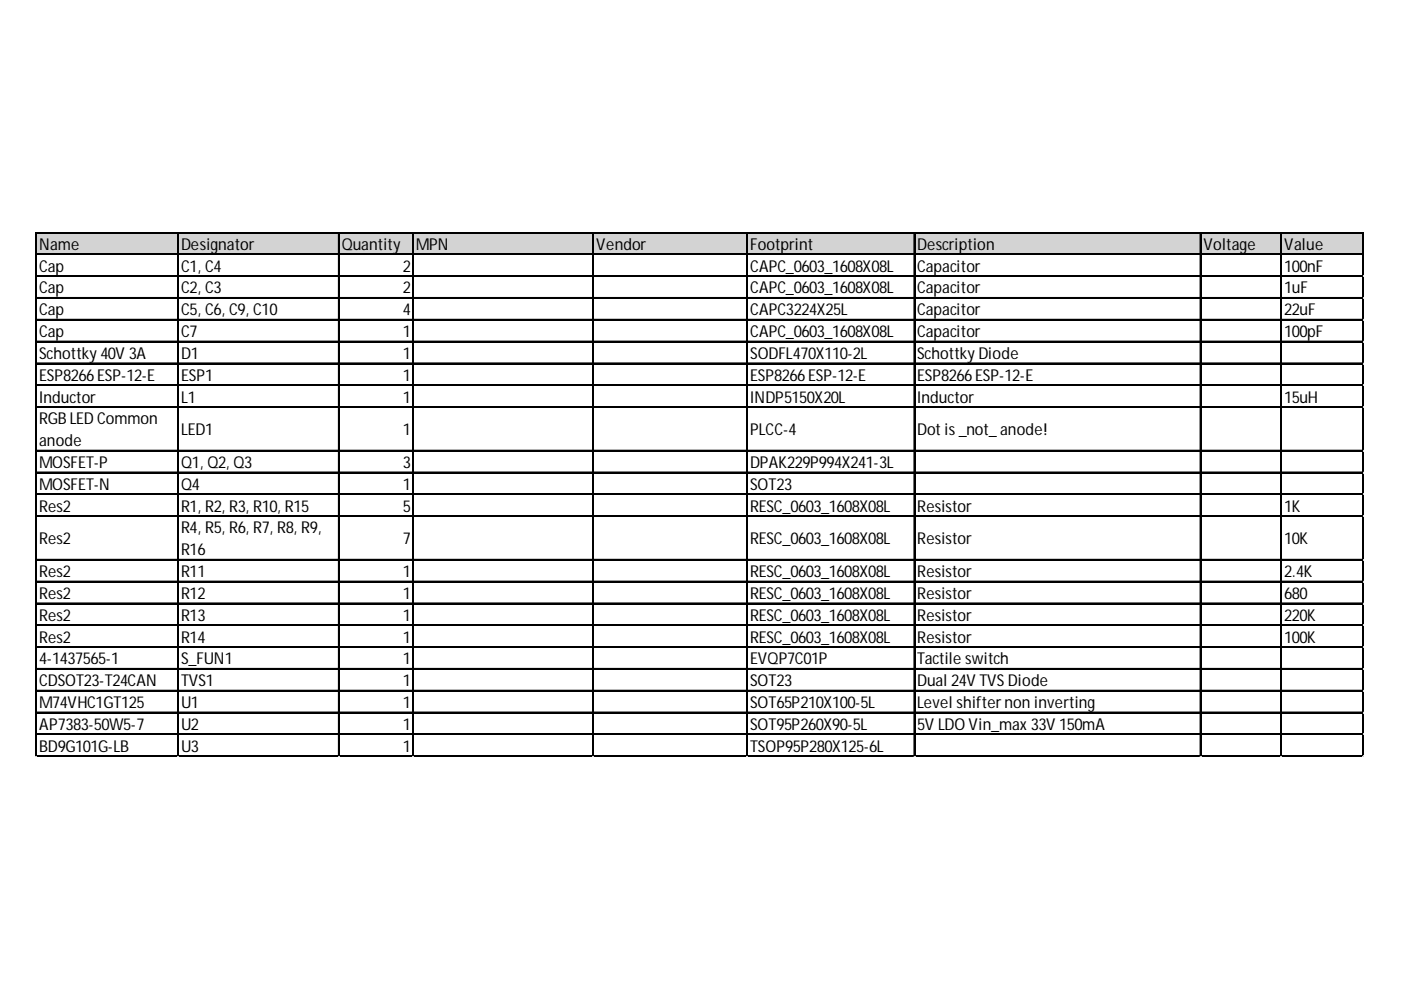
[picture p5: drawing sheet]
<svg xmlns="http://www.w3.org/2000/svg" width="297mm" height="210mm" viewBox="0 0 297 210" stroke-linecap="round" stroke-linejoin="round" font-family="sans-serif">
<defs><g id="words">
<g font-size="3.5">
<text x="8.3" y="53">Name</text>
<text x="38.4" y="53">Designator</text>
<text x="72.4" y="53">Quantity</text>
<text x="88.2" y="53">MPN</text>
<text x="126.4" y="53">Vendor</text>
<text x="159" y="53">Footprint</text>
<text x="194.5" y="53">Description</text>
<text x="255.1" y="53">Voltage</text>
<text x="272.3" y="53">Value</text>
<text x="8.3" y="57.6">Cap</text>
<text x="38.4" y="57.6">C1, C4</text>
<text x="85.4" y="57.6">2</text>
<text x="159" y="57.6">CAPC_0603_1608X08L</text>
<text x="194.5" y="57.6">Capacitor</text>
<text x="272.3" y="57.6">100nF</text>
<text x="8.3" y="62.2">Cap</text>
<text x="38.4" y="62.2">C2, C3</text>
<text x="85.4" y="62.2">2</text>
<text x="159" y="62.2">CAPC_0603_1608X08L</text>
<text x="194.5" y="62.2">Capacitor</text>
<text x="272.3" y="62.2">1uF</text>
<text x="8.3" y="66.8">Cap</text>
<text x="8.3" y="71.5">Cap</text>
<text x="38.4" y="66.8">C5, C6, C9, C10</text>
<text x="38.4" y="71.5">C7</text>
<text x="85.4" y="66.8">4</text>
<text x="85.4" y="71.5">1</text>
<text x="159" y="66.8">CAPC3224X25L</text>
<text x="159" y="71.5">CAPC_0603_1608X08L</text>
<text x="194.5" y="66.8">Capacitor</text>
<text x="194.5" y="71.5">Capacitor</text>
<text x="272.3" y="66.8">22uF</text>
<text x="272.3" y="71.5">100pF</text>
<text x="8.3" y="76.1">Schottky 40V 3A</text>
<text x="38.4" y="76.1">D1</text>
<text x="85.4" y="76.1">1</text>
<text x="159" y="76.1">SODFL470X110-2L</text>
<text x="194.5" y="76.1">Schottky Diode</text>
<text x="8.3" y="80.7">ESP8266ESP-12-E</text>
<text x="38.4" y="80.7">ESP1</text>
<text x="85.4" y="80.7">1</text>
<text x="159" y="80.7">ESP8266ESP-12-E</text>
<text x="194.5" y="80.7">ESP8266ESP-12-E</text>
<text x="8.3" y="85.3">Inductor</text>
<text x="8.3" y="90">RGB LED Common</text>
<text x="38.4" y="85.3">L1</text>
<text x="85.4" y="85.3">1</text>
<text x="159" y="85.3">INDP5150X20L</text>
<text x="194.5" y="85.3">Inductor</text>
<text x="272.3" y="85.3">15uH</text>
<text x="8.3" y="94.6">anode</text>
<text x="38.4" y="92.3">LED1</text>
<text x="85.4" y="92.3">1</text>
<text x="159" y="92.3">PLCC-4</text>
<text x="194.5" y="92.3">Dot is_not_anode!</text>
<text x="8.3" y="99.2">MOSFET-P</text>
<text x="38.4" y="99.2">Q1, Q2, Q3</text>
<text x="85.4" y="99.2">3</text>
<text x="159" y="99.2">DPAK229P994X241-3L</text>
<text x="8.3" y="103.9">MOSFET-N</text>
<text x="38.4" y="103.9">Q4</text>
<text x="85.4" y="103.9">1</text>
<text x="159" y="103.9">SOT23</text>
<text x="8.3" y="108.5">Res2</text>
<text x="38.4" y="108.5">R1, R2, R3, R10, R15</text>
<text x="38.4" y="113.1">R4, R5, R6, R7, R8, R9,</text>
<text x="85.4" y="108.5">5</text>
<text x="159" y="108.5">RESC_0603_1608X08L</text>
<text x="194.5" y="108.5">Resistor</text>
<text x="272.3" y="108.5">1K</text>
<text x="8.3" y="115.4">Res2</text>
<text x="38.4" y="117.7">R16</text>
<text x="85.4" y="115.4">7</text>
<text x="159" y="115.4">RESC_0603_1608X08L</text>
<text x="194.5" y="115.4">Resistor</text>
<text x="272.3" y="115.4">10K</text>
<text x="8.3" y="122.4">Res2</text>
<text x="38.4" y="122.4">R11</text>
<text x="85.4" y="122.4">1</text>
<text x="159" y="122.4">RESC_0603_1608X08L</text>
<text x="194.5" y="122.4">Resistor</text>
<text x="272.3" y="122.4">2.4K</text>
<text x="8.3" y="127">Res2</text>
<text x="8.3" y="131.6">Res2</text>
<text x="38.4" y="127">R12</text>
<text x="38.4" y="131.6">R13</text>
<text x="85.4" y="127">1</text>
<text x="85.4" y="131.6">1</text>
<text x="159" y="127">RESC_0603_1608X08L</text>
<text x="159" y="131.6">RESC_0603_1608X08L</text>
<text x="194.5" y="127">Resistor</text>
<text x="194.5" y="131.6">Resistor</text>
<text x="272.3" y="127">680</text>
<text x="272.3" y="131.6">220K</text>
<text x="8.3" y="136.2">Res2</text>
<text x="38.4" y="136.2">R14</text>
<text x="85.4" y="136.2">1</text>
<text x="159" y="136.2">RESC_0603_1608X08L</text>
<text x="194.5" y="136.2">Resistor</text>
<text x="272.3" y="136.2">100K</text>
<text x="8.3" y="140.9">4-1437565-1</text>
<text x="38.4" y="140.9">S_FUN1</text>
<text x="85.4" y="140.9">1</text>
<text x="159" y="140.9">EVQP7C01P</text>
<text x="194.5" y="140.9">Tactile switch</text>
<text x="8.3" y="145.5">CDSOT23-T24CAN</text>
<text x="38.4" y="145.5">TVS1</text>
<text x="85.4" y="145.5">1</text>
<text x="159" y="145.5">SOT23</text>
<text x="194.5" y="145.5">Dual 24V TVSDiode</text>
<text x="8.3" y="150.1">M74VHC1GT125</text>
<text x="8.3" y="154.7">AP7383-50W5-7</text>
<text x="38.4" y="150.1">U1</text>
<text x="38.4" y="154.7">U2</text>
<text x="85.4" y="150.1">1</text>
<text x="85.4" y="154.7">1</text>
<text x="159" y="150.1">SOT65P210X100-5L</text>
<text x="159" y="154.7">SOT95P260X90-5L</text>
<text x="194.5" y="150.1">Level shifternon inverting</text>
<text x="194.5" y="154.7">5V LDO Vin_max 33V 150mA</text>
<text x="8.3" y="159.4">BD9G101G-LB</text>
<text x="38.4" y="159.4">U3</text>
<text x="85.4" y="159.4">1</text>
<text x="159" y="159.4">TSOP95P280X125-6L</text>
</g>
</g></defs>
<path d="M7.8 49.4h281.3v4.7h-281.3z" fill="#d3d3d3"/>
<g fill="none" stroke="#000" stroke-width=".23">
<path d="M7.6 49.2v111.3M7.7 49.2v111.3M7.8 49.2h281.3M7.8 49.3h281.3M7.8 53.8h281.3M7.8 53.9h281.3M7.8 58.5h281.3M7.8 58.6h281.3M37.7 49.4v111.1M37.8 49.4v111.1M71.8 49.4v111.1M71.9 49.4v111.1"/>
<path d="M87.5 49.4v111.1M87.6 49.4v111.1M125.7 49.4v111.1M125.8 49.4v111.1M158.4 49.4v111.1M158.5 49.4v111.1M193.8 49.4v111.1M193.9 49.4v111.1M254.4 49.4v111.1M254.6 49.4v111.1M271.6 49.4v111.1M271.7 49.4v111.1"/>
<path d="M288.9 49.4v111.1M7.8 63.1h281.3M7.8 63.2h281.3M7.8 67.7h281.3M7.8 67.8h281.3M7.8 72.3h281.3M7.8 72.4h281.3M7.8 77h281.3M7.8 77.1h281.3M7.8 81.6h281.3M7.8 81.7h281.3M7.8 86.2h281.3"/>
<path d="M7.8 86.3h281.3M7.8 95.5h281.3M7.8 95.6h281.3M7.8 100.1h281.3M7.8 100.2h281.3M7.8 104.7h281.3M7.8 104.8h281.3M7.8 109.3h281.3M7.8 109.5h281.3M7.8 118.6h281.3M7.8 118.7h281.3M7.8 123.2h281.3"/>
<path d="M7.8 123.3h281.3M7.8 127.8h281.3M7.8 128h281.3M7.8 132.5h281.3M7.8 132.6h281.3M7.8 137.1h281.3M7.8 137.2h281.3M7.8 141.7h281.3M7.8 141.8h281.3M7.8 146.3h281.3M7.8 146.5h281.3M7.8 151h281.3"/>
<path d="M7.8 151.1h281.3M7.8 155.6h281.3M7.8 155.7h281.3M7.8 160.2h281.3M7.8 160.3h281.3"/>
</g>
<path d="M289 49.4v111.1" fill="none" stroke="#000" stroke-width=".21"/>
<path d="M7.6 160.5h.1" fill="none" stroke="#d4d4d4" stroke-width=".23"/>
<path d="M7.6 160.5h.2z" fill="#d4d4d4"/>
<path d="M37.7 160.5h.1" fill="none" stroke="#d4d4d4" stroke-width=".23"/>
<path d="M37.7 160.5h.2z" fill="#d4d4d4"/>
<path d="M71.8 160.5h.1" fill="none" stroke="#d4d4d4" stroke-width=".23"/>
<path d="M71.8 160.5h.2z" fill="#d4d4d4"/>
<path d="M87.5 160.5h.1" fill="none" stroke="#d4d4d4" stroke-width=".23"/>
<path d="M87.5 160.5h.2z" fill="#d4d4d4"/>
<path d="M125.7 160.5h.1" fill="none" stroke="#d4d4d4" stroke-width=".23"/>
<path d="M125.7 160.5h.2z" fill="#d4d4d4"/>
<path d="M158.4 160.5h.1" fill="none" stroke="#d4d4d4" stroke-width=".23"/>
<path d="M158.4 160.5h.2z" fill="#d4d4d4"/>
<path d="M193.8 160.5h.1" fill="none" stroke="#d4d4d4" stroke-width=".23"/>
<path d="M193.8 160.5h.2z" fill="#d4d4d4"/>
<path d="M254.4 160.5h.1" fill="none" stroke="#d4d4d4" stroke-width=".23"/>
<path d="M254.4 160.5h.3z" fill="#d4d4d4"/>
<path d="M271.6 160.5h.1" fill="none" stroke="#d4d4d4" stroke-width=".23"/>
<path d="M271.6 160.5h.2z" fill="#d4d4d4"/>
<path d="M288.9 160.5h.1" fill="none" stroke="#d4d4d4" stroke-width=".23"/>
<path d="M288.9 160.5h.2z" fill="#d4d4d4"/>
<use href="#words"/>
</svg>
